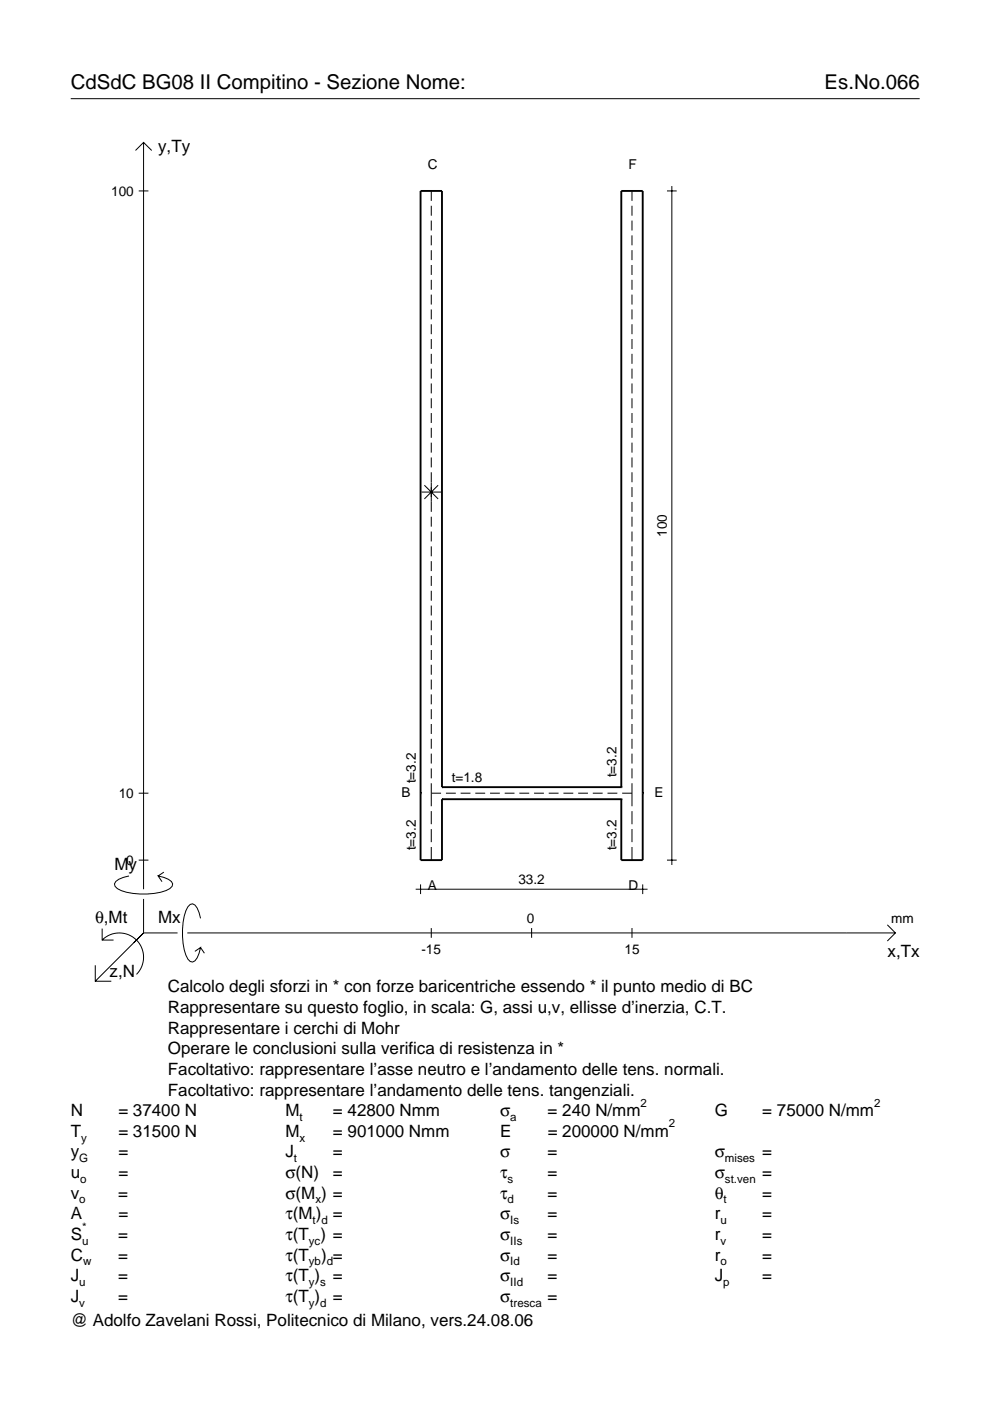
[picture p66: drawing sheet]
<svg xmlns="http://www.w3.org/2000/svg" width="210mm" height="297mm" viewBox="0 0 210 297" stroke-linecap="round" stroke-linejoin="round" font-family="sans-serif">
<defs><g id="words">
<g font-size="4.3">
<text x="15" y="18.9">CdSdC BG08 II Compitino - Sezione Nome:</text>
<text x="174.8" y="18.9">Es.No.066</text>
</g>
<g font-size="3.6">
<text x="33.5" y="32.3">y,Ty</text>
<text x="24.3" y="184.4">My</text>
<text x="20.1" y="195.7">θ,Mt</text>
<text x="33.5" y="195.7">Mx</text>
<text x="188.2" y="203">x,Tx</text>
<text x="23.2" y="207.1">z,N</text>
<text x="35.6" y="210.4">Calcolo degli sforzi in * con forze baricentriche essendo * il punto medio di BC</text>
<text x="35.6" y="214.8">Rappresentare su questo foglio, in scala: G, assi u,v, ellisse d’inerzia, C.T.</text>
<text x="35.6" y="219.2">Rappresentare i cerchi di Mohr</text>
<text x="35.6" y="223.5">Operare le conclusioni sulla verifica di resistenza in *</text>
<text x="35.6" y="227.9">Facoltativo: rappresentare l’asse neutro e l’andamento delle tens. normali.</text>
<text x="35.6" y="232.3">Facoltativo: rappresentare l’andamento delle tens. tangenziali.</text>
<text x="15" y="236.7">N</text>
<text x="25.1" y="236.7">= 37400 N</text>
<text x="60.5" y="236.7">M</text>
<text x="70.6" y="236.7">= 42800 Nmm</text>
<text x="106" y="236.7">σ</text>
<text x="116.1" y="236.7">= 240 N/mm</text>
<text x="151.5" y="236.7">G</text>
<text x="161.6" y="236.7">= 75000 N/mm</text>
<text x="15" y="245.4">y</text>
<text x="15" y="241">T</text>
<text x="25.1" y="245.4">=</text>
<text x="25.1" y="241">= 31500 N</text>
<text x="60.5" y="245.4">J</text>
<text x="60.5" y="241">M</text>
<text x="70.6" y="245.4">=</text>
<text x="70.6" y="241">= 901000 Nmm</text>
<text x="106" y="245.4">σ</text>
<text x="106" y="241">E</text>
<text x="116.1" y="245.4">=</text>
<text x="116.1" y="241">= 200000 N/mm</text>
<text x="151.5" y="245.4">σ</text>
<text x="161.6" y="245.4">=</text>
<text x="15" y="249.8">u</text>
<text x="25.1" y="249.8">=</text>
<text x="60.5" y="249.8">σ(N)</text>
<text x="70.6" y="249.8">=</text>
<text x="106" y="249.8">τ</text>
<text x="116.1" y="249.8">=</text>
<text x="151.5" y="249.8">σ</text>
<text x="161.6" y="249.8">=</text>
<text x="15" y="254.2">v</text>
<text x="25.1" y="254.2">=</text>
<text x="60.5" y="254.2">σ(M ) =</text>
<text x="106" y="254.2">τ</text>
<text x="116.1" y="254.2">=</text>
<text x="151.5" y="254.2">θ</text>
<text x="161.6" y="254.2">=</text>
<text x="15" y="258.5">A</text>
<text x="15" y="262.9">S</text>
<text x="25.1" y="262.9">=</text>
<text x="25.1" y="258.5">=</text>
<text x="60.5" y="262.9">τ(T ) =</text>
<text x="60.5" y="258.5">τ(M ) =</text>
<text x="106" y="258.5">σ</text>
<text x="106" y="262.9">σ</text>
<text x="116.1" y="258.5">=</text>
<text x="116.1" y="262.9">=</text>
<text x="151.5" y="258.5">r</text>
<text x="151.5" y="262.9">r</text>
<text x="161.6" y="258.5">=</text>
<text x="161.6" y="262.9">=</text>
<text x="15" y="267.3">C</text>
<text x="25.1" y="267.3">=</text>
<text x="60.5" y="267.3">τ(T</text>
<text x="68.1" y="267.3">) =</text>
<text x="106" y="267.3">σ</text>
<text x="116.1" y="267.3">=</text>
<text x="151.5" y="267.3">r</text>
<text x="161.6" y="267.3">=</text>
<text x="15" y="271.7">J</text>
<text x="25.1" y="271.7">=</text>
<text x="60.5" y="271.7">τ(T )</text>
<text x="70.6" y="271.7">=</text>
<text x="106" y="271.7">σ</text>
<text x="116.1" y="271.7">=</text>
<text x="151.5" y="271.7">J</text>
<text x="161.6" y="271.7">=</text>
<text x="15" y="276">J</text>
<text x="15" y="281.2">@ Adolfo Zavelani Rossi, Politecnico di Milano, vers.24.08.06</text>
<text x="25.1" y="276">=</text>
<text x="60.5" y="276">τ(T )</text>
<text x="70.6" y="276">=</text>
<text x="106" y="276">σ</text>
<text x="116.1" y="276">=</text>
</g>
<g font-size="2.9">
<text x="90.7" y="35.8">C</text>
<text x="133.2" y="35.8">F</text>
<text x="23.6" y="41.5">100</text>
<text x="141.4" y="113.8" transform="rotate(-90 141.4 113.8)">100</text>
<text x="88.1" y="166.1" transform="rotate(-90 88.1 166.1)">t=3.2</text>
<text x="95.8" y="165.9">t=1.8</text>
<text x="130.7" y="164.8" transform="rotate(-90 130.7 164.8)">t=3.2</text>
<text x="25.2" y="169.2">10</text>
<text x="85.1" y="169.1">B</text>
<text x="138.8" y="169.1">E</text>
<text x="26.8" y="183.4">0</text>
<text x="88.1" y="180.3" transform="rotate(-90 88.1 180.3)">t=3.2</text>
<text x="130.7" y="180.3" transform="rotate(-90 130.7 180.3)">t=3.2</text>
<text x="90.7" y="188.8">A</text>
<text x="109.9" y="187.5">33.2</text>
<text x="133.2" y="188.8">D</text>
<text x="111.7" y="195.7">0</text>
<text x="189" y="195.7">mm</text>
<text x="89.4" y="202.2">-15</text>
<text x="132.4" y="202.2">15</text>
</g>
<g font-size="2.4">
<text x="63.5" y="237.7">t</text>
<text x="108.2" y="237.7">a</text>
<text x="135.8" y="234.7">2</text>
<text x="141.8" y="239">2</text>
<text x="185.3" y="234.7">2</text>
<text x="17.2" y="242">y</text>
<text x="63.5" y="242">x</text>
<text x="16.8" y="246.4">G</text>
<text x="17" y="250.8">o</text>
<text x="62.3" y="246.4">t</text>
<text x="107.6" y="250.8">s</text>
<text x="153.7" y="246.4">mises</text>
<text x="153.7" y="250.8">st.ven</text>
<text x="16.8" y="255.2">o</text>
<text x="66.9" y="255.2">x</text>
<text x="107.6" y="255.2">d</text>
<text x="153.4" y="255.2">t</text>
<text x="17.4" y="263.9">u</text>
<text x="17.4" y="260.9">*</text>
<text x="65.5" y="263.9">yc</text>
<text x="66.3" y="259.5">t d</text>
<text x="108.2" y="259.5">Is</text>
<text x="108.2" y="263.9">IIs</text>
<text x="152.7" y="259.5">u</text>
<text x="152.7" y="263.9">v</text>
<text x="17.6" y="268.3">w</text>
<text x="65.5" y="268.3">yb d</text>
<text x="108.2" y="268.3">Id</text>
<text x="152.7" y="268.3">o</text>
<text x="16.8" y="272.7">u</text>
<text x="65.5" y="272.7">y s</text>
<text x="108.2" y="272.7">IId</text>
<text x="153.3" y="272.7">p</text>
<text x="16.8" y="277">v</text>
<text x="65.5" y="277">y d</text>
<text x="108.2" y="277">tresca</text>
</g>
</g></defs>
<g fill="none" stroke="#000" stroke-width=".21">
<path d="M15 20.9h180M28.7 31.9l1.7-1.7 1.8 1.7M30.4 30.2v158.3M142.4 39.5v143.9M29.4 40.5h2.1M91.4 40.5v2.1M91.4 43.6v2.1M91.4 46.8v2.1M91.4 49.9v2.1M91.4 53v2.2M91.4 56.2v2.1M91.4 59.3v2.1"/>
<path d="M134 40.5v2.1M134 43.6v2.1M134 46.8v2.1M134 49.9v2.1M134 53v2.2M134 56.2v2.1M134 59.3v2.1M141.4 40.5h2.1M91.4 62.5v2.1M91.4 65.6v2.1M91.4 68.7v2.2M91.4 71.9v2.1"/>
<path d="M91.4 75v2.1M91.4 78.2v2.1M134 62.5v2.1M134 65.6v2.1M134 68.7v2.2M134 71.9v2.1M134 75v2.1M134 78.2v2.1M91.4 81.3v2.1M91.4 84.4v2.2M91.4 87.6v2.1M91.4 90.7v2.1"/>
<path d="M91.4 93.9v2.1M91.4 97v2.1M134 81.3v2.1M134 84.4v2.2M134 87.6v2.1M134 90.7v2.1M134 93.9v2.1M134 97v2.1M89.4 104.3h4.1M90 102.9l2.9 2.9M91.4 100.1v8.4M91.4 109.6v2.1"/>
<path d="M91.4 112.7v2.1M91.4 115.8v2.1M91.4 119v2.1M92.9 102.9l-2.9 2.9M134 100.1v2.1M134 103.3v2.1M134 106.4v2.1M134 109.6v2.1M134 112.7v2.1M134 115.8v2.1M134 119v2.1M91.4 122.1v2.1"/>
<path d="M91.4 125.3v2.1M91.4 128.4v2.1M91.4 131.5v2.1M91.4 134.7v2.1M91.4 137.8v2.1M134 122.1v2.1M134 125.3v2.1M134 128.4v2.1M134 131.5v2.1M134 134.7v2.1M134 137.8v2.1M91.4 140.9v2.2"/>
<path d="M91.4 144.1v2.1M91.4 147.2v2.1M91.4 150.4v2.1M91.4 153.5v2.1M91.4 156.6v2.2M91.4 159.8v2.1M134 140.9v2.2M134 144.1v2.1M134 147.2v2.1M134 150.4v2.1M134 153.5v2.1M134 156.6v2.2"/>
<path d="M134 159.8v2.1M29.4 168.2h2.1M91.4 168.2h2.1M91.4 162.9v2.1M91.4 166.1v4.8M91.4 172v2.8M91.4 175.8v2.8M91.4 179.6v2.8M94.5 168.2h2.1M97.7 168.2h2M100.8 168.2h2.1M103.9 168.2h2.1"/>
<path d="M107 168.2h2.1M110.1 168.2h2.1M113.2 168.2h2.1M116.3 168.2h2.1M119.5 168.2h2M122.6 168.2h2.1M125.7 168.2h2.1M128.8 168.2h2.1M131.9 168.2h2.1M134 162.9v2.1M134 166.1v4.8M134 172v2.8"/>
<path d="M134 175.8v2.8M134 179.6v2.8M21.7 199.3a5.1 5.1 0 0 1 7.2 0 5.1 5.1 0 0 1 0 7.3M21.7 196.9v2.4h2.4M27.3 185.7a3.6 3.6 0 0 0-3 1.7l.1 .5a5.6 5.6 0 0 0 3.8 1.5 13.4 13.4 0 0 0 7.8-1l.5-.5 .1-.5a3.6 3.6 0 0 0-3.1-1.7l.8 1.2M29.4 182.4h2.1M30.4 190.6v7.2M30.4 197.8l-10.2 10.2M30.4 197.8h7.2M34.7 184.9l-1.2 .8M39.7 197.8h150.1M42.5 194.7a3.6 3.6 0 0 0-1.7-3.1l-.5 .2a5.7 5.7 0 0 0-1.5 3.7 13.3 13.3 0 0 0 1 7.9l.5 .5 .5 .1a3.6 3.6 0 0 0 1.7-3.1l-1.2 .8"/>
<path d="M88.1 188.5h49.2M89.2 187.5v2.1M91.4 196.8v2M112.7 196.8v2M134 196.8v2M136.3 187.5v2.1M141.4 182.4h2.1M188.1 196.1l1.7 1.7-1.7 1.7M20.2 204.7v3.3h3.4M42.5 200.9l.8 1.2"/>
</g>
<path d="M89.2 168.2h.1M93.7 169.5h.1M93.7 166.9h.1M93.7 166.9v-126.4h-4.5v141.9h4.5v-12.9M93.7 169.5h38M93.7 166.9h38M131.7 169.5h.1M131.7 166.9h.1M131.7 166.9v-126.4h4.6v141.9h-4.6v-12.9M136.3 168.2h.1" fill="none" stroke="#000" stroke-width=".4"/>
<use href="#words"/>
</svg>
